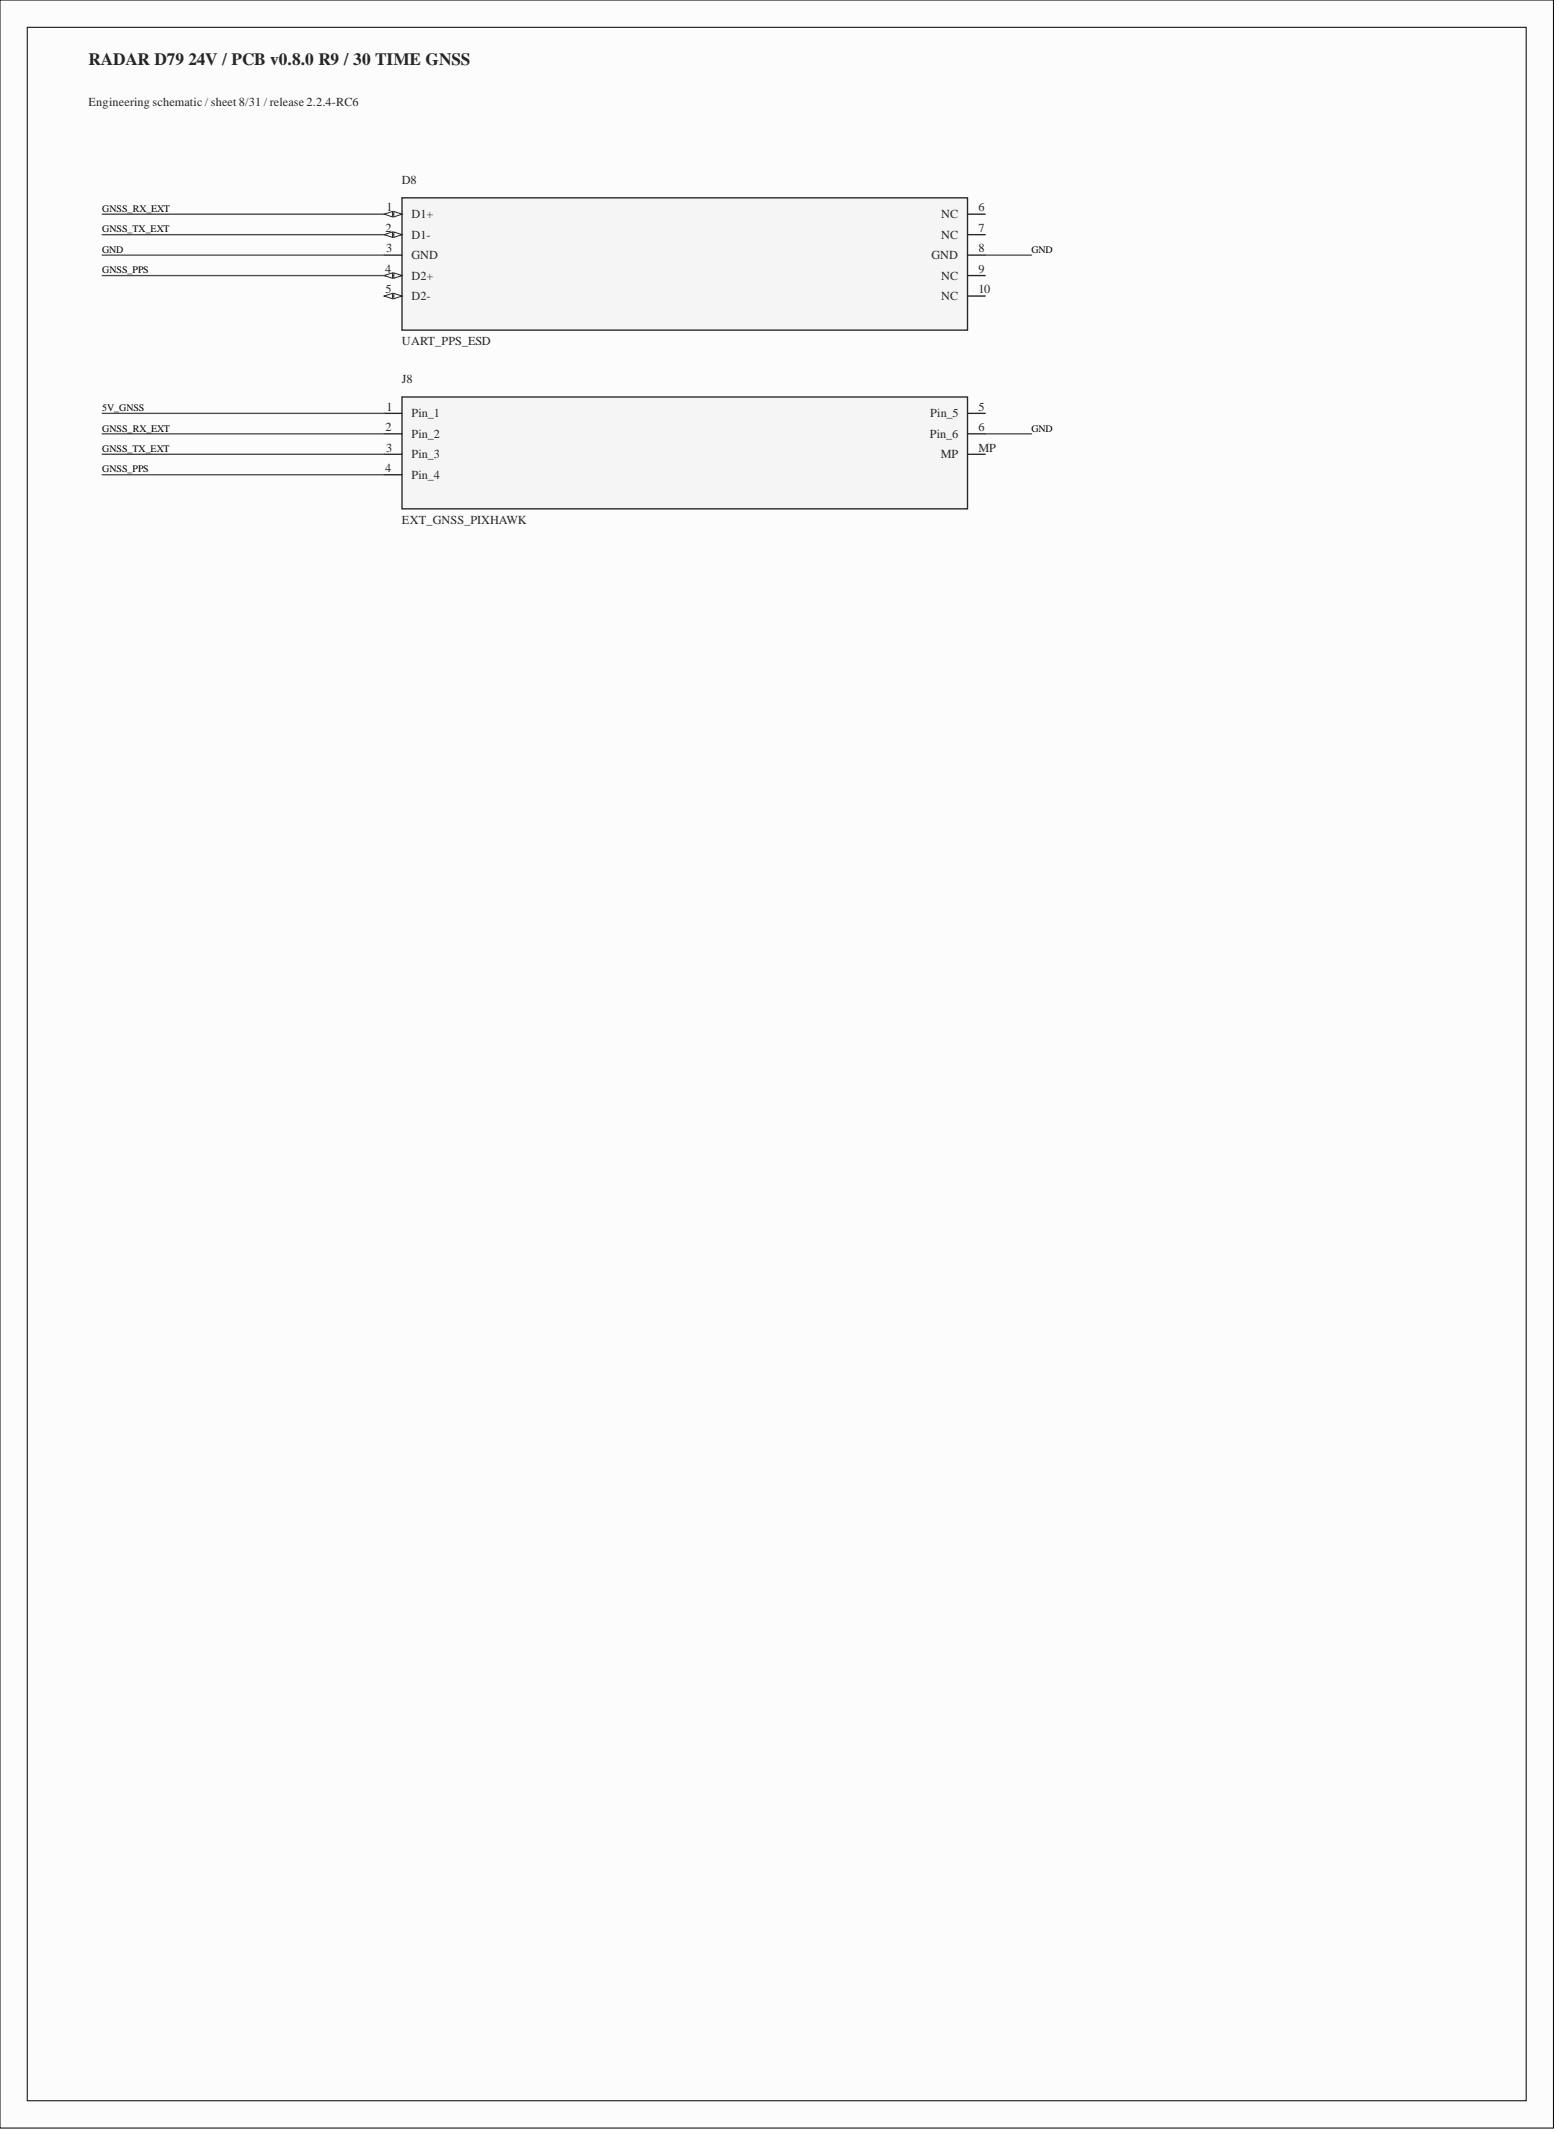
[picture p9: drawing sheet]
<svg xmlns="http://www.w3.org/2000/svg" width="289mm" height="396mm" viewBox="0 0 289 396" stroke-linecap="round" stroke-linejoin="round" font-family="sans-serif">
<defs><g id="words">
<text font-size="3.2" fill="#262626" x="16.5" y="12">RADAR D79 24V / PCB v0.8.0 R9 / 30 TIME GNSS</text>
<g font-size="2.3" fill="#262626">
<text x="16.5" y="19.8">Engineering schematic / sheet 8/31 / release 2.2.4-RC6</text>
<text x="74.7" y="34.2">D8</text>
<text x="74.7" y="64.1">UART_PPS_ESD</text>
<text x="74.7" y="71.2">J8</text>
<text x="74.7" y="97.3">EXT_GNSS_PIXHAWK</text>
</g>
<g font-size="2.3" fill="#282828">
<text x="71.8" y="39.3">1</text>
<text x="76.5" y="40.6">D1+</text>
<text x="174.9" y="40.6">NC</text>
<text x="181.8" y="39.3">6</text>
<text x="71.6" y="43.1">2</text>
<text x="71.7" y="46.9">3</text>
<text x="76.5" y="44.4">D1-</text>
<text x="174.9" y="44.4">NC</text>
<text x="181.8" y="43.1">7</text>
<text x="181.8" y="46.9">8</text>
<text x="71.6" y="50.7">4</text>
<text x="76.5" y="48.2">GND</text>
<text x="76.5" y="52">D2+</text>
<text x="173.1" y="48.2">GND</text>
<text x="174.9" y="52">NC</text>
<text x="181.8" y="50.7">9</text>
<text x="71.6" y="54.5">5</text>
<text x="76.5" y="55.8">D2-</text>
<text x="174.9" y="55.8">NC</text>
<text x="181.8" y="54.5">10</text>
<text x="71.8" y="76.3">1</text>
<text x="76.5" y="77.6">Pin_1</text>
<text x="172.8" y="77.6">Pin_5</text>
<text x="181.8" y="76.3">5</text>
<text x="71.6" y="80.1">2</text>
<text x="71.7" y="83.9">3</text>
<text x="76.5" y="81.4">Pin_2</text>
<text x="172.7" y="81.4">Pin_6</text>
<text x="181.8" y="80.1">6</text>
<text x="181.8" y="83.9">MP</text>
<text x="71.6" y="87.7">4</text>
<text x="76.5" y="85.2">Pin_3</text>
<text x="76.5" y="89">Pin_4</text>
<text x="174.8" y="85.2">MP</text>
</g>
<g font-size="1.9">
<text x="19" y="39.4">GNSS_RX_EXT</text>
<text x="19" y="43.2">GNSS_TX_EXT</text>
<text x="19" y="47">GND</text>
<text x="191.7" y="47">GND</text>
<text x="19" y="50.8">GNSS_PPS</text>
<text x="19" y="76.4">5V_GNSS</text>
<text x="19" y="80.2">GNSS_RX_EXT</text>
<text x="19" y="84">GNSS_TX_EXT</text>
<text x="191.7" y="80.2">GND</text>
<text x="19" y="87.8">GNSS_PPS</text>
</g>
</g></defs>
<path d="M0 0h288.6v395.4h-288.6z" fill-rule="evenodd" fill="#fcfcfc"/>
<path d="M0 0h288.6v395.4h-288.6z" fill="none" stroke="#000" stroke-width=".19"/>
<path d="M5.1 5.1h278.5v385.3h-278.5z" fill-rule="evenodd" fill="#fcfcfc"/>
<path d="M5.1 5.1h278.5v385.3h-278.5z" fill="none" stroke="#000" stroke-width=".19"/>
<path d="M74.7 36.8h105.1v24.5h-105.1z" fill-rule="evenodd" fill="#f5f5f5"/>
<path d="M74.7 36.8h105.1v24.5h-105.1z" fill="none" stroke="#262626" stroke-width=".25"/>
<path d="M71.4 39.8h3.3" fill="none" stroke="#282828" stroke-width=".25"/>
<path d="M73.2 39.3l1.5 .5-1.5 .5z" fill="#fbfbfb"/>
<path d="M73.2 39.3l1.5 .5-1.5 .5z" fill="none" stroke="#282828" stroke-width=".19"/>
<path d="M71.4 39.8l1.5-.5v1z" fill="#fbfbfb"/>
<path d="M71.4 39.8l1.5-.5v1z" fill="none" stroke="#282828" stroke-width=".19"/>
<path d="M71.4 43.6h3.3" fill="none" stroke="#282828" stroke-width=".25"/>
<path d="M73.2 43.1l1.5 .5-1.5 .5z" fill="#fbfbfb"/>
<path d="M73.2 43.1l1.5 .5-1.5 .5z" fill="none" stroke="#282828" stroke-width=".19"/>
<path d="M71.4 43.6l1.5-.5v1z" fill="#fbfbfb"/>
<path d="M71.4 43.6l1.5-.5v1z" fill="none" stroke="#282828" stroke-width=".19"/>
<path d="M71.4 47.4h3.3M71.4 51.2h3.3" fill="none" stroke="#282828" stroke-width=".25"/>
<path d="M73.2 50.7l1.5 .5-1.5 .5z" fill="#fbfbfb"/>
<path d="M73.2 50.7l1.5 .5-1.5 .5z" fill="none" stroke="#282828" stroke-width=".19"/>
<path d="M71.4 51.2l1.5-.5v1z" fill="#fbfbfb"/>
<path d="M71.4 51.2l1.5-.5v1z" fill="none" stroke="#282828" stroke-width=".19"/>
<path d="M71.4 55h3.3" fill="none" stroke="#282828" stroke-width=".25"/>
<path d="M73.2 54.5l1.5 .5-1.5 .5z" fill="#fbfbfb"/>
<path d="M73.2 54.5l1.5 .5-1.5 .5z" fill="none" stroke="#282828" stroke-width=".19"/>
<path d="M71.4 55l1.5-.5v1z" fill="#fbfbfb"/>
<path d="M71.4 55l1.5-.5v1z" fill="none" stroke="#282828" stroke-width=".19"/>
<path d="M179.8 39.8h3.2M179.8 43.6h3.2M179.8 47.4h3.2M179.8 51.2h3.2M179.8 55h3.2" fill="none" stroke="#282828" stroke-width=".25"/>
<path d="M19 39.8h52.4M19 43.6h52.4M19 47.4h52.4M19 51.2h52.4M183 47.4h8.7" fill="none" stroke="#4c4c4c" stroke-width=".25"/>
<path d="M74.7 73.8h105.1v20.8h-105.1z" fill-rule="evenodd" fill="#f5f5f5"/>
<path d="M74.7 73.8h105.1v20.8h-105.1z" fill="none" stroke="#262626" stroke-width=".25"/>
<path d="M71.4 76.8h3.3M179.8 76.8h3.2M71.4 80.6h3.3M71.4 84.4h3.3M71.4 88.2h3.3M179.8 80.6h3.2M179.8 84.4h3.2" fill="none" stroke="#282828" stroke-width=".25"/>
<path d="M19 76.8h52.4M19 80.6h52.4M19 84.4h52.4M19 88.2h52.4M183 80.6h8.7" fill="none" stroke="#4c4c4c" stroke-width=".25"/>
<use href="#words"/>
</svg>
